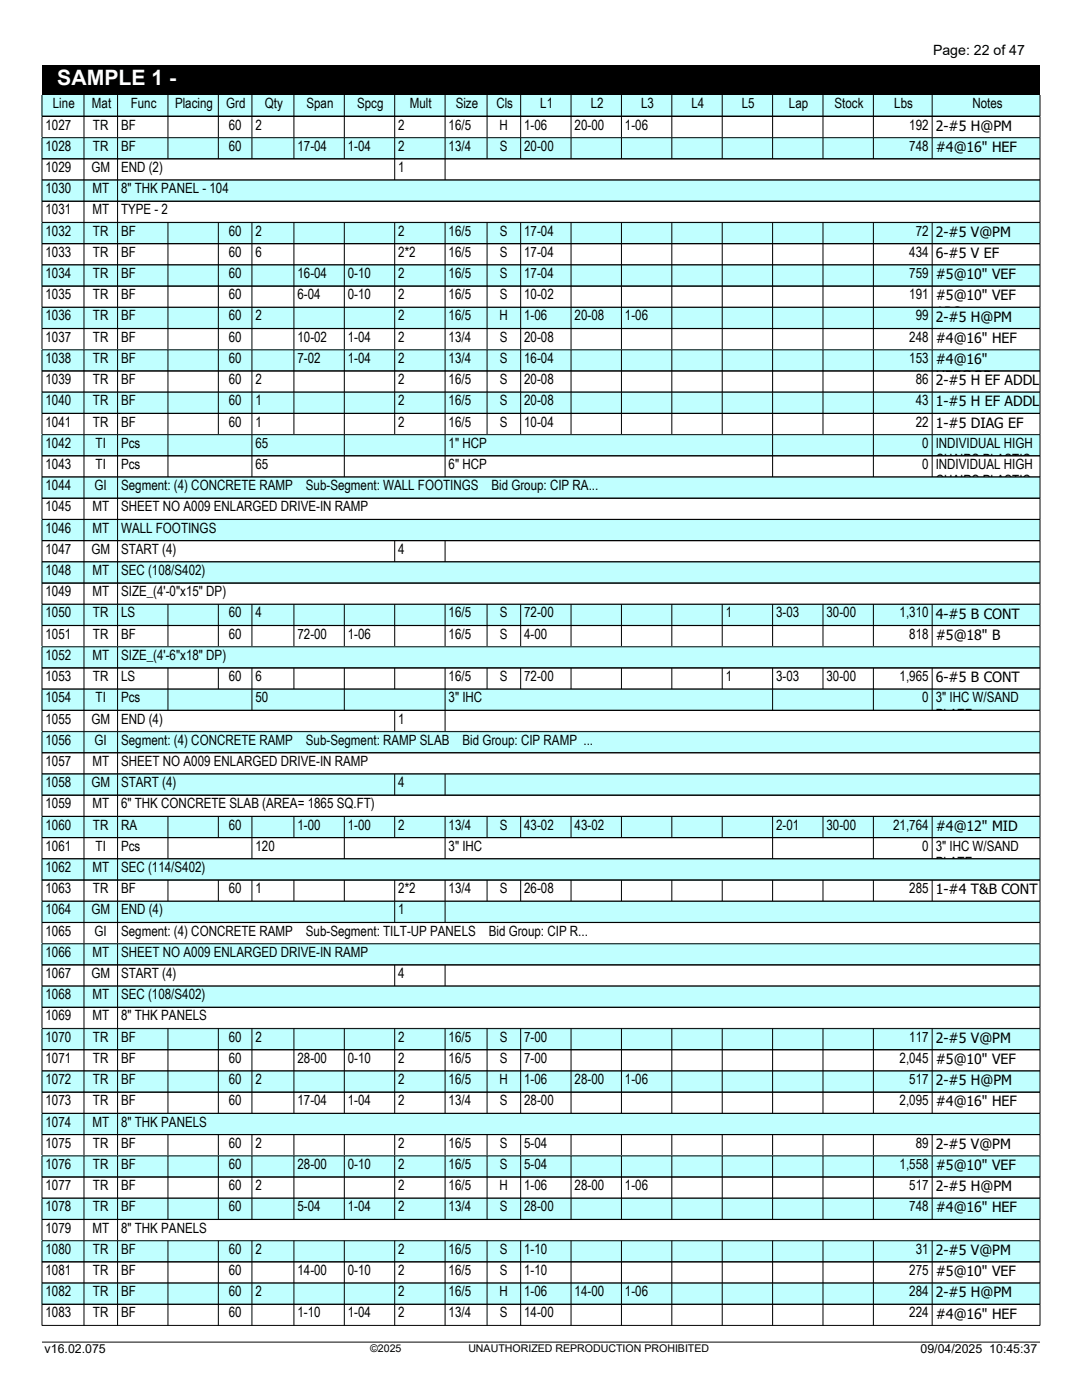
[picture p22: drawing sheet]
<svg xmlns="http://www.w3.org/2000/svg" width="216mm" height="279mm" viewBox="0 0 216 279" stroke-linecap="round" stroke-linejoin="round" font-family="sans-serif">
<defs><g id="words">
<text font-size="4.2" fill="#fff" x="11.4" y="17">SAMPLE 1 -</text>
<g font-size="2.8">
<text x="186.2" y="10.9">Page: 22 of 47</text>
<text x="10.5" y="21.6">Line</text>
<text x="18.3" y="21.6">Mat</text>
<text x="26.1" y="21.6">Func</text>
<text x="34.9" y="21.6">Placing</text>
<text x="45.2" y="21.6">Grd</text>
<text x="52.8" y="21.6">Qty</text>
<text x="61.2" y="21.6">Span</text>
<text x="71.3" y="21.6">Spcg</text>
<text x="81.8" y="21.6">Mult</text>
<text x="90.9" y="21.6">Size</text>
<text x="99" y="21.6">Cls</text>
<text x="107.8" y="21.6">L1</text>
<text x="117.9" y="21.6">L2</text>
<text x="127.9" y="21.6">L3</text>
<text x="138" y="21.6">L4</text>
<text x="148" y="21.6">L5</text>
<text x="157.4" y="21.6">Lap</text>
<text x="166.5" y="21.6">Stock</text>
<text x="178.4" y="21.6">Lbs</text>
<text x="194" y="21.6">Notes</text>
<text x="9.1" y="25.9">1027</text>
<text x="18.6" y="25.9">TR</text>
<text x="24.2" y="25.9">BF</text>
<text x="45.6" y="25.9">60</text>
<text x="51" y="25.9">2</text>
<text x="79.5" y="25.9">2</text>
<text x="89.5" y="25.9">16/5</text>
<text x="99.7" y="25.9">H</text>
<text x="104.6" y="25.9">1-06</text>
<text x="114.7" y="25.9">20-00</text>
<text x="124.7" y="25.9">1-06</text>
<text x="181.4" y="25.9">192</text>
<text x="186.7" y="26.1">2-#5 H@PM</text>
<text x="9.1" y="30.1">1028</text>
<text x="9.1" y="34.3">1029</text>
<text x="18.2" y="34.3">GM</text>
<text x="18.6" y="30.1">TR</text>
<text x="24.2" y="30.1">BF</text>
<text x="24.2" y="34.3">END (2)</text>
<text x="45.6" y="30.1">60</text>
<text x="59.4" y="30.1">17-04</text>
<text x="69.4" y="30.1">1-04</text>
<text x="79.5" y="30.1">2</text>
<text x="79.5" y="34.3">1</text>
<text x="89.5" y="30.1">13/4</text>
<text x="99.8" y="30.1">S</text>
<text x="104.6" y="30.1">20-00</text>
<text x="181.4" y="30.1">748</text>
<text x="186.7" y="30.3">#4@16&quot; HEF</text>
<text x="9.1" y="38.6">1030</text>
<text x="18.4" y="38.6">MT</text>
<text x="24.2" y="38.6">8&quot; THK PANEL - 104</text>
<text x="9.1" y="42.8">1031</text>
<text x="9.1" y="47">1032</text>
<text x="18.4" y="42.8">MT</text>
<text x="18.6" y="47">TR</text>
<text x="24.2" y="42.8">TYPE - 2</text>
<text x="24.2" y="47">BF</text>
<text x="45.6" y="47">60</text>
<text x="51" y="47">2</text>
<text x="79.5" y="47">2</text>
<text x="89.5" y="47">16/5</text>
<text x="99.8" y="47">S</text>
<text x="104.6" y="47">17-04</text>
<text x="182.7" y="47">72</text>
<text x="186.7" y="47.2">2-#5 V@PM</text>
<text x="9.1" y="51.3">1033</text>
<text x="18.6" y="51.3">TR</text>
<text x="24.2" y="51.3">BF</text>
<text x="45.6" y="51.3">60</text>
<text x="51" y="51.3">6</text>
<text x="79.5" y="51.3">2*2</text>
<text x="89.5" y="51.3">16/5</text>
<text x="99.8" y="51.3">S</text>
<text x="104.6" y="51.3">17-04</text>
<text x="181.4" y="51.3">434</text>
<text x="186.7" y="51.5">6-#5 V EF</text>
<text x="9.1" y="55.5">1034</text>
<text x="9.1" y="59.7">1035</text>
<text x="18.6" y="55.5">TR</text>
<text x="18.6" y="59.7">TR</text>
<text x="24.2" y="55.5">BF</text>
<text x="24.2" y="59.7">BF</text>
<text x="45.6" y="55.5">60</text>
<text x="45.6" y="59.7">60</text>
<text x="59.4" y="55.5">16-04</text>
<text x="59.4" y="59.7">6-04</text>
<text x="69.4" y="55.5">0-10</text>
<text x="69.4" y="59.7">0-10</text>
<text x="79.5" y="55.5">2</text>
<text x="79.5" y="59.7">2</text>
<text x="89.5" y="55.5">16/5</text>
<text x="89.5" y="59.7">16/5</text>
<text x="99.8" y="55.5">S</text>
<text x="99.8" y="59.7">S</text>
<text x="104.6" y="55.5">17-04</text>
<text x="104.6" y="59.7">10-02</text>
<text x="181.4" y="55.5">759</text>
<text x="181.4" y="59.7">191</text>
<text x="186.7" y="55.7">#5@10&quot; VEF</text>
<text x="186.7" y="59.9">#5@10&quot; VEF</text>
<text x="9.1" y="64">1036</text>
<text x="18.6" y="64">TR</text>
<text x="24.2" y="64">BF</text>
<text x="45.6" y="64">60</text>
<text x="51" y="64">2</text>
<text x="79.5" y="64">2</text>
<text x="89.5" y="64">16/5</text>
<text x="99.7" y="64">H</text>
<text x="104.6" y="64">1-06</text>
<text x="114.7" y="64">20-08</text>
<text x="124.7" y="64">1-06</text>
<text x="182.7" y="64">99</text>
<text x="186.7" y="63.3">ABO</text>
<text x="186.7" y="64.2">2-#5 H@PM</text>
<text x="9.1" y="68.2">1037</text>
<text x="18.6" y="68.2">TR</text>
<text x="24.2" y="68.2">BF</text>
<text x="45.6" y="68.2">60</text>
<text x="59.4" y="68.2">10-02</text>
<text x="69.4" y="68.2">1-04</text>
<text x="79.5" y="68.2">2</text>
<text x="89.5" y="68.2">13/4</text>
<text x="99.8" y="68.2">S</text>
<text x="104.6" y="68.2">20-08</text>
<text x="181.4" y="68.2">248</text>
<text x="186.7" y="68.4">#4@16&quot; HEF</text>
<text x="9.1" y="72.4">1038</text>
<text x="9.1" y="76.7">1039</text>
<text x="18.6" y="72.4">TR</text>
<text x="18.6" y="76.7">TR</text>
<text x="24.2" y="72.4">BF</text>
<text x="24.2" y="76.7">BF</text>
<text x="45.6" y="72.4">60</text>
<text x="45.6" y="76.7">60</text>
<text x="51" y="76.7">2</text>
<text x="59.4" y="72.4">7-02</text>
<text x="69.4" y="72.4">1-04</text>
<text x="79.5" y="72.4">2</text>
<text x="79.5" y="76.7">2</text>
<text x="89.5" y="72.4">13/4</text>
<text x="89.5" y="76.7">16/5</text>
<text x="99.8" y="72.4">S</text>
<text x="99.8" y="76.7">S</text>
<text x="104.6" y="72.4">16-04</text>
<text x="104.6" y="76.7">20-08</text>
<text x="181.4" y="72.4">153</text>
<text x="182.7" y="76.7">86</text>
<text x="186.7" y="72.6">#4@16&quot;</text>
<text x="186.7" y="76">HEF@OP</text>
<text x="186.7" y="76.9">2-#5 H EF ADDL</text>
<text x="9.1" y="80.9">1040</text>
<text x="18.6" y="80.9">TR</text>
<text x="24.2" y="80.9">BF</text>
<text x="45.6" y="80.9">60</text>
<text x="51" y="80.9">1</text>
<text x="79.5" y="80.9">2</text>
<text x="89.5" y="80.9">16/5</text>
<text x="99.8" y="80.9">S</text>
<text x="104.6" y="80.9">20-08</text>
<text x="182.7" y="80.9">43</text>
<text x="186.7" y="81.1">1-#5 H EF ADDL</text>
<text x="9.1" y="85.1">1041</text>
<text x="9.1" y="89.4">1042</text>
<text x="18.6" y="85.1">TR</text>
<text x="19.1" y="89.4">TI</text>
<text x="24.2" y="85.1">BF</text>
<text x="24.2" y="89.4">Pcs</text>
<text x="45.6" y="85.1">60</text>
<text x="51" y="85.1">1</text>
<text x="51" y="89.4">65</text>
<text x="79.5" y="85.1">2</text>
<text x="89.5" y="85.1">16/5</text>
<text x="89.5" y="89.4">1&quot; HCP</text>
<text x="99.8" y="85.1">S</text>
<text x="104.6" y="85.1">10-04</text>
<text x="182.7" y="85.1">22</text>
<text x="184" y="89.4">0</text>
<text x="186.7" y="85.3">1-#5 DIAG EF</text>
<text x="186.7" y="89.4">INDIVIDUAL HIGH</text>
<text x="9.1" y="93.6">1043</text>
<text x="19.1" y="93.6">TI</text>
<text x="24.2" y="93.6">Pcs</text>
<text x="51" y="93.6">65</text>
<text x="89.5" y="93.6">6&quot; HCP</text>
<text x="184" y="93.6">0</text>
<text x="186.7" y="92.6">CHAIRS PLASTIC</text>
<text x="186.7" y="93.6">INDIVIDUAL HIGH</text>
<text x="9.1" y="97.8">1044</text>
<text x="18.9" y="97.8">GI</text>
<text x="24.2" y="97.8">Segment: (4) CONCRETE RAMP</text>
<text x="61" y="97.8">Sub-Segment: WALL FOOTINGS</text>
<text x="98.1" y="97.8">Bid Group: CIP RA...</text>
<text x="186.7" y="96.8">CHAIRS PLASTIC</text>
<text x="9.1" y="102.1">1045</text>
<text x="9.1" y="106.3">1046</text>
<text x="18.4" y="102.1">MT</text>
<text x="18.4" y="106.3">MT</text>
<text x="24.2" y="102.1">SHEET NO A009 ENLARGED DRIVE-IN RAMP</text>
<text x="24.2" y="106.3">WALL FOOTINGS</text>
<text x="9.1" y="110.5">1047</text>
<text x="18.2" y="110.5">GM</text>
<text x="24.2" y="110.5">START (4)</text>
<text x="79.5" y="110.5">4</text>
<text x="9.1" y="114.8">1048</text>
<text x="9.1" y="119">1049</text>
<text x="18.4" y="114.8">MT</text>
<text x="18.4" y="119">MT</text>
<text x="24.2" y="114.8">SEC (108/S402)</text>
<text x="24.2" y="119">SIZE_(4'-0&quot;x15&quot; DP)</text>
<text x="9.1" y="123.2">1050</text>
<text x="18.6" y="123.2">TR</text>
<text x="24.2" y="123.2">LS</text>
<text x="45.6" y="123.2">60</text>
<text x="51" y="123.2">4</text>
<text x="89.5" y="123.2">16/5</text>
<text x="99.8" y="123.2">S</text>
<text x="104.6" y="123.2">72-00</text>
<text x="144.8" y="123.2">1</text>
<text x="154.9" y="123.2">3-03</text>
<text x="164.9" y="123.2">30-00</text>
<text x="179.5" y="123.2">1,310</text>
<text x="186.7" y="123.4">4-#5 B CONT</text>
<text x="9.1" y="127.5">1051</text>
<text x="9.1" y="131.7">1052</text>
<text x="18.4" y="131.7">MT</text>
<text x="18.6" y="127.5">TR</text>
<text x="24.2" y="127.5">BF</text>
<text x="24.2" y="131.7">SIZE_(4'-6&quot;x18&quot; DP)</text>
<text x="45.6" y="127.5">60</text>
<text x="59.4" y="127.5">72-00</text>
<text x="69.4" y="127.5">1-06</text>
<text x="89.5" y="127.5">16/5</text>
<text x="99.8" y="127.5">S</text>
<text x="104.6" y="127.5">4-00</text>
<text x="181.4" y="127.5">818</text>
<text x="186.7" y="127.7">#5@18&quot; B</text>
<text x="186.7" y="131.1">TRANS</text>
<text x="9.1" y="135.9">1053</text>
<text x="18.6" y="135.9">TR</text>
<text x="24.2" y="135.9">LS</text>
<text x="45.6" y="135.9">60</text>
<text x="51" y="135.9">6</text>
<text x="89.5" y="135.9">16/5</text>
<text x="99.8" y="135.9">S</text>
<text x="104.6" y="135.9">72-00</text>
<text x="144.8" y="135.9">1</text>
<text x="154.9" y="135.9">3-03</text>
<text x="164.9" y="135.9">30-00</text>
<text x="179.5" y="135.9">1,965</text>
<text x="186.7" y="136.1">6-#5 B CONT</text>
<text x="9.1" y="140.2">1054</text>
<text x="19.1" y="140.2">TI</text>
<text x="24.2" y="140.2">Pcs</text>
<text x="51" y="140.2">50</text>
<text x="89.5" y="140.2">3&quot; IHC</text>
<text x="184" y="140.2">0</text>
<text x="186.7" y="140.2">3&quot; IHC W/SAND</text>
<text x="186.7" y="143.4">PLATE</text>
<text x="9.1" y="144.4">1055</text>
<text x="9.1" y="148.6">1056</text>
<text x="18.2" y="144.4">GM</text>
<text x="18.9" y="148.6">GI</text>
<text x="24.2" y="144.4">END (4)</text>
<text x="24.2" y="148.6">Segment: (4) CONCRETE RAMP</text>
<text x="61" y="148.6">Sub-Segment: RAMP SLAB</text>
<text x="79.5" y="144.4">1</text>
<text x="92.3" y="148.6">Bid Group: CIP RAMP ...</text>
<text x="9.1" y="152.9">1057</text>
<text x="18.4" y="152.9">MT</text>
<text x="24.2" y="152.9">SHEET NO A009 ENLARGED DRIVE-IN RAMP</text>
<text x="9.1" y="157.1">1058</text>
<text x="9.1" y="161.3">1059</text>
<text x="18.2" y="157.1">GM</text>
<text x="18.4" y="161.3">MT</text>
<text x="24.2" y="157.1">START (4)</text>
<text x="24.2" y="161.3">6&quot; THK CONCRETE SLAB (AREA= 1865 SQ.FT)</text>
<text x="79.5" y="157.1">4</text>
<text x="9.1" y="165.6">1060</text>
<text x="18.6" y="165.6">TR</text>
<text x="24.2" y="165.6">RA</text>
<text x="45.6" y="165.6">60</text>
<text x="59.4" y="165.6">1-00</text>
<text x="69.4" y="165.6">1-00</text>
<text x="79.5" y="165.6">2</text>
<text x="89.5" y="165.6">13/4</text>
<text x="99.8" y="165.6">S</text>
<text x="104.6" y="165.6">43-02</text>
<text x="114.7" y="165.6">43-02</text>
<text x="154.9" y="165.6">2-01</text>
<text x="164.9" y="165.6">30-00</text>
<text x="178.2" y="165.6">21,764</text>
<text x="186.7" y="165.8">#4@12&quot; MID</text>
<text x="9.1" y="169.8">1061</text>
<text x="19.1" y="169.8">TI</text>
<text x="24.2" y="169.8">Pcs</text>
<text x="51" y="169.8">120</text>
<text x="89.5" y="169.8">3&quot; IHC</text>
<text x="184" y="169.8">0</text>
<text x="186.7" y="169.2">EW</text>
<text x="186.7" y="169.8">3&quot; IHC W/SAND</text>
<text x="186.7" y="173">PLATE</text>
<text x="9.1" y="174">1062</text>
<text x="9.1" y="178.3">1063</text>
<text x="18.4" y="174">MT</text>
<text x="18.6" y="178.3">TR</text>
<text x="24.2" y="174">SEC (114/S402)</text>
<text x="24.2" y="178.3">BF</text>
<text x="45.6" y="178.3">60</text>
<text x="51" y="178.3">1</text>
<text x="79.5" y="178.3">2*2</text>
<text x="89.5" y="178.3">13/4</text>
<text x="99.8" y="178.3">S</text>
<text x="104.6" y="178.3">26-08</text>
<text x="181.4" y="178.3">285</text>
<text x="186.7" y="178.5">1-#4 T&amp;B CONT</text>
<text x="9.1" y="182.5">1064</text>
<text x="18.2" y="182.5">GM</text>
<text x="24.2" y="182.5">END (4)</text>
<text x="79.5" y="182.5">1</text>
<text x="9.1" y="186.7">1065</text>
<text x="9.1" y="191">1066</text>
<text x="18.4" y="191">MT</text>
<text x="18.9" y="186.7">GI</text>
<text x="24.2" y="186.7">Segment: (4) CONCRETE RAMP</text>
<text x="24.2" y="191">SHEET NO A009 ENLARGED DRIVE-IN RAMP</text>
<text x="61" y="186.7">Sub-Segment: TILT-UP PANELS</text>
<text x="97.5" y="186.7">Bid Group: CIP R...</text>
<text x="9.1" y="195.2">1067</text>
<text x="18.2" y="195.2">GM</text>
<text x="24.2" y="195.2">START (4)</text>
<text x="79.5" y="195.2">4</text>
<text x="9.1" y="199.4">1068</text>
<text x="9.1" y="203.7">1069</text>
<text x="18.4" y="199.4">MT</text>
<text x="18.4" y="203.7">MT</text>
<text x="24.2" y="199.4">SEC (108/S402)</text>
<text x="24.2" y="203.7">8&quot; THK PANELS</text>
<text x="9.1" y="207.9">1070</text>
<text x="18.6" y="207.9">TR</text>
<text x="24.2" y="207.9">BF</text>
<text x="45.6" y="207.9">60</text>
<text x="51" y="207.9">2</text>
<text x="79.5" y="207.9">2</text>
<text x="89.5" y="207.9">16/5</text>
<text x="99.8" y="207.9">S</text>
<text x="104.6" y="207.9">7-00</text>
<text x="181.4" y="207.9">117</text>
<text x="186.7" y="208.1">2-#5 V@PM</text>
<text x="9.1" y="212.1">1071</text>
<text x="18.6" y="212.1">TR</text>
<text x="24.2" y="212.1">BF</text>
<text x="45.6" y="212.1">60</text>
<text x="59.4" y="212.1">28-00</text>
<text x="69.4" y="212.1">0-10</text>
<text x="79.5" y="212.1">2</text>
<text x="89.5" y="212.1">16/5</text>
<text x="99.8" y="212.1">S</text>
<text x="104.6" y="212.1">7-00</text>
<text x="179.5" y="212.1">2,045</text>
<text x="186.7" y="212.3">#5@10&quot; VEF</text>
<text x="9.1" y="216.4">1072</text>
<text x="9.1" y="220.6">1073</text>
<text x="18.6" y="216.4">TR</text>
<text x="18.6" y="220.6">TR</text>
<text x="24.2" y="216.4">BF</text>
<text x="24.2" y="220.6">BF</text>
<text x="45.6" y="216.4">60</text>
<text x="45.6" y="220.6">60</text>
<text x="51" y="216.4">2</text>
<text x="59.4" y="220.6">17-04</text>
<text x="69.4" y="220.6">1-04</text>
<text x="79.5" y="216.4">2</text>
<text x="79.5" y="220.6">2</text>
<text x="89.5" y="216.4">16/5</text>
<text x="89.5" y="220.6">13/4</text>
<text x="99.7" y="216.4">H</text>
<text x="99.8" y="220.6">S</text>
<text x="104.6" y="216.4">1-06</text>
<text x="104.6" y="220.6">28-00</text>
<text x="114.7" y="216.4">28-00</text>
<text x="124.7" y="216.4">1-06</text>
<text x="179.5" y="220.6">2,095</text>
<text x="181.4" y="216.4">517</text>
<text x="186.7" y="216.6">2-#5 H@PM</text>
<text x="186.7" y="220.8">#4@16&quot; HEF</text>
<text x="9.1" y="224.8">1074</text>
<text x="18.4" y="224.8">MT</text>
<text x="24.2" y="224.8">8&quot; THK PANELS</text>
<text x="9.1" y="229.1">1075</text>
<text x="9.1" y="233.3">1076</text>
<text x="18.6" y="229.1">TR</text>
<text x="18.6" y="233.3">TR</text>
<text x="24.2" y="229.1">BF</text>
<text x="24.2" y="233.3">BF</text>
<text x="45.6" y="229.1">60</text>
<text x="45.6" y="233.3">60</text>
<text x="51" y="229.1">2</text>
<text x="59.4" y="233.3">28-00</text>
<text x="69.4" y="233.3">0-10</text>
<text x="79.5" y="229.1">2</text>
<text x="79.5" y="233.3">2</text>
<text x="89.5" y="229.1">16/5</text>
<text x="89.5" y="233.3">16/5</text>
<text x="99.8" y="229.1">S</text>
<text x="99.8" y="233.3">S</text>
<text x="104.6" y="229.1">5-04</text>
<text x="104.6" y="233.3">5-04</text>
<text x="179.5" y="233.3">1,558</text>
<text x="182.7" y="229.1">89</text>
<text x="186.7" y="229.3">2-#5 V@PM</text>
<text x="186.7" y="233.5">#5@10&quot; VEF</text>
<text x="9.1" y="237.5">1077</text>
<text x="18.6" y="237.5">TR</text>
<text x="24.2" y="237.5">BF</text>
<text x="45.6" y="237.5">60</text>
<text x="51" y="237.5">2</text>
<text x="79.5" y="237.5">2</text>
<text x="89.5" y="237.5">16/5</text>
<text x="99.7" y="237.5">H</text>
<text x="104.6" y="237.5">1-06</text>
<text x="114.7" y="237.5">28-00</text>
<text x="124.7" y="237.5">1-06</text>
<text x="181.4" y="237.5">517</text>
<text x="186.7" y="237.7">2-#5 H@PM</text>
<text x="9.1" y="241.8">1078</text>
<text x="9.1" y="246">1079</text>
<text x="18.4" y="246">MT</text>
<text x="18.6" y="241.8">TR</text>
<text x="24.2" y="241.8">BF</text>
<text x="24.2" y="246">8&quot; THK PANELS</text>
<text x="45.6" y="241.8">60</text>
<text x="59.4" y="241.8">5-04</text>
<text x="69.4" y="241.8">1-04</text>
<text x="79.5" y="241.8">2</text>
<text x="89.5" y="241.8">13/4</text>
<text x="99.8" y="241.8">S</text>
<text x="104.6" y="241.8">28-00</text>
<text x="181.4" y="241.8">748</text>
<text x="186.7" y="242">#4@16&quot; HEF</text>
<text x="9.1" y="250.2">1080</text>
<text x="18.6" y="250.2">TR</text>
<text x="24.2" y="250.2">BF</text>
<text x="45.6" y="250.2">60</text>
<text x="51" y="250.2">2</text>
<text x="79.5" y="250.2">2</text>
<text x="89.5" y="250.2">16/5</text>
<text x="99.8" y="250.2">S</text>
<text x="104.6" y="250.2">1-10</text>
<text x="182.7" y="250.2">31</text>
<text x="186.7" y="250.4">2-#5 V@PM</text>
<text x="9.1" y="254.5">1081</text>
<text x="18.6" y="254.5">TR</text>
<text x="24.2" y="254.5">BF</text>
<text x="45.6" y="254.5">60</text>
<text x="59.4" y="254.5">14-00</text>
<text x="69.4" y="254.5">0-10</text>
<text x="79.5" y="254.5">2</text>
<text x="89.5" y="254.5">16/5</text>
<text x="99.8" y="254.5">S</text>
<text x="104.6" y="254.5">1-10</text>
<text x="181.4" y="254.5">275</text>
<text x="186.7" y="254.7">#5@10&quot; VEF</text>
<text x="9.1" y="258.7">1082</text>
<text x="9.1" y="262.9">1083</text>
<text x="18.6" y="258.7">TR</text>
<text x="18.6" y="262.9">TR</text>
<text x="24.2" y="258.7">BF</text>
<text x="24.2" y="262.9">BF</text>
<text x="45.6" y="258.7">60</text>
<text x="45.6" y="262.9">60</text>
<text x="51" y="258.7">2</text>
<text x="59.4" y="262.9">1-10</text>
<text x="69.4" y="262.9">1-04</text>
<text x="79.5" y="258.7">2</text>
<text x="79.5" y="262.9">2</text>
<text x="89.5" y="258.7">16/5</text>
<text x="89.5" y="262.9">13/4</text>
<text x="99.7" y="258.7">H</text>
<text x="99.8" y="262.9">S</text>
<text x="104.6" y="258.7">1-06</text>
<text x="104.6" y="262.9">14-00</text>
<text x="114.7" y="258.7">14-00</text>
<text x="124.7" y="258.7">1-06</text>
<text x="181.4" y="258.7">284</text>
<text x="181.4" y="262.9">224</text>
<text x="186.7" y="258.9">2-#5 H@PM</text>
<text x="186.7" y="263.1">#4@16&quot; HEF</text>
</g>
<g font-size="2.5">
<text x="8.9" y="270.1">v16.02.075</text>
<text x="183.7" y="270.1">09/04/2025 10:45:37</text>
</g>
<g font-size="2.1">
<text x="73.9" y="269.8">©2025</text>
<text x="93.5" y="269.8">UNAUTHORIZED REPRODUCTION PROHIBITED</text>
</g>
</g></defs>
<path d="M8.4 19h199.1v4.2h-199.1z" fill="#c0ffff"/>
<g fill="none" stroke="#000" stroke-width=".2">
<path d="M8.4 19v4.2M16.8 19v4.2M23.5 19v4.2M33.5 19v4.2M43.6 19v4.2M50.3 19v4.2M58.6 19v4.2M68.7 19v4.2M78.8 19v4.2M88.8 19v4.2M97.2 19v4.2M103.9 19v4.2"/>
<path d="M113.9 19v4.2M124 19v4.2M134.1 19v4.2M144.1 19v4.2M154.2 19v4.2M164.2 19v4.2M174.3 19v4.2M186 19v4.2M207.5 19v4.2M8.4 23.2h199.1M8.4 27.5v-4.3h199.1v4.3M8.4 27.4h199.1"/>
<path d="M16.8 23.2v4.3M23.5 23.2v4.3M33.5 23.2v4.3M43.6 23.2v4.3M50.3 23.2v4.3M58.6 23.2v4.3M68.7 23.2v4.3M78.8 23.2v4.3M88.8 23.2v4.3M97.2 23.2v4.3M103.9 23.2v4.3M113.9 23.2v4.3"/>
<path d="M124 23.2v4.3M134.1 23.2v4.3M144.1 23.2v4.3M154.2 23.2v4.3M164.2 23.2v4.3M174.3 23.2v4.3M186 23.2v4.3"/>
</g>
<path d="M8.4 27.5h199.1v4.2h-199.1z" fill="#c0ffff"/>
<g fill="none" stroke="#000" stroke-width=".2">
<path d="M8.4 35.9v-8.4h199.1v8.4M8.4 31.7h199.1M8.4 35.9h199.1M16.8 27.5v8.4M23.5 27.5v8.4M33.5 27.5v4.2M43.6 27.5v4.2M50.3 27.5v4.2M58.6 27.5v4.2M68.7 27.5v4.2M78.8 27.5v8.4M88.8 27.5v8.4"/>
<path d="M97.2 27.5v4.2M103.9 27.5v4.2M113.9 27.5v4.2M124 27.5v4.2M134.1 27.5v4.2M144.1 27.5v4.2M154.2 27.5v4.2M164.2 27.5v4.2M174.3 27.5v4.2M186 27.5v4.2"/>
</g>
<path d="M8.4 35.9h199.1v4.3h-199.1z" fill="#c0ffff"/>
<path d="M8.4 35.9h199.1v8.5h-199.1zM16.8 35.9v8.5M23.5 35.9v8.5M8.4 40.1h199.1" fill="none" stroke="#000" stroke-width=".2"/>
<path d="M8.4 44.4h199.1v4.2h-199.1z" fill="#c0ffff"/>
<g fill="none" stroke="#000" stroke-width=".2">
<path d="M8.4 52.9v-8.5h199.1v8.5M8.4 48.6h199.1M8.4 52.8h199.1M16.8 44.4v8.5M23.5 44.4v8.5M33.5 44.4v8.5M43.6 44.4v8.5M50.3 44.4v8.5M58.6 44.4v8.5M68.7 44.4v8.5M78.8 44.4v8.5M88.8 44.4v8.5"/>
<path d="M97.2 44.4v8.5M103.9 44.4v8.5M113.9 44.4v8.5M124 44.4v8.5M134.1 44.4v8.5M144.1 44.4v8.5M154.2 44.4v8.5M164.2 44.4v8.5M174.3 44.4v8.5M186 44.4v8.5"/>
</g>
<path d="M8.4 52.9h199.1v4.2h-199.1z" fill="#c0ffff"/>
<g fill="none" stroke="#000" stroke-width=".2">
<path d="M8.4 57.1h199.1M16.8 52.9v8.4M23.5 52.9v8.4M33.5 52.9v8.4M43.6 52.9v8.4M50.3 52.9v8.4M58.6 52.9v8.4M68.7 52.9v8.4M78.8 52.9v8.4M88.8 52.9v8.4M97.2 52.9v8.4M103.9 52.9v8.4"/>
<path d="M113.9 52.9v8.4M124 52.9v8.4M134.1 52.9v8.4M144.1 52.9v8.4M154.2 52.9v8.4M164.2 52.9v8.4M174.3 52.9v8.4M186 52.9v8.4M8.4 61.3v-8.4h199.1v8.4M8.4 61.3h199.1"/>
</g>
<path d="M8.4 61.3h199.1v4.3h-199.1z" fill="#c0ffff"/>
<g fill="none" stroke="#000" stroke-width=".2">
<path d="M8.4 69.8v-8.5h199.1v8.5M8.4 65.5h199.1M8.4 65.6h199.1M8.4 69.8h199.1M16.8 61.3v8.5M23.5 61.3v8.5M33.5 61.3v8.5M43.6 61.3v8.5M50.3 61.3v8.5M58.6 61.3v8.5M68.7 61.3v8.5M78.8 61.3v8.5"/>
<path d="M88.8 61.3v8.5M97.2 61.3v8.5M103.9 61.3v8.5M113.9 61.3v8.5M124 61.3v8.5M134.1 61.3v8.5M144.1 61.3v8.5M154.2 61.3v8.5M164.2 61.3v8.5M174.3 61.3v8.5M186 61.3v8.5"/>
</g>
<path d="M8.4 69.8h199.1v4.2h-199.1z" fill="#c0ffff"/>
<g fill="none" stroke="#000" stroke-width=".2">
<path d="M8.4 69.8h199.1v8.5l-199.1-.1zM8.4 74h199.1M16.8 69.8v8.5M23.5 69.8v8.5M33.5 69.8v8.5M43.6 69.8v8.5M50.3 69.8v8.5M58.6 69.8v8.5M68.7 69.8v8.5M78.8 69.8v8.5M88.8 69.8v8.5M97.2 69.8v8.5"/>
<path d="M103.9 69.8v8.5M113.9 69.8v8.5M124 69.8v8.5M134.1 69.8v8.5M144.1 69.8v8.5M154.2 69.8v8.5M164.2 69.8v8.5M174.3 69.8v8.5M186 69.8v8.5"/>
</g>
<path d="M8.4 78.3h199.1v4.2h-199.1z" fill="#c0ffff"/>
<g fill="none" stroke="#000" stroke-width=".2">
<path d="M16.8 78.3v8.4M23.5 78.3v8.4M33.5 78.3v8.4M43.6 78.3v8.4M50.3 78.3v8.4M58.6 78.3v8.4M68.7 78.3v8.4M78.8 78.3v8.4M88.8 78.3v8.4M97.2 78.3v8.4M103.9 78.3v8.4M113.9 78.3v8.4"/>
<path d="M124 78.3v8.4M134.1 78.3v8.4M144.1 78.3v8.4M154.2 78.3v8.4M164.2 78.3v8.4M174.3 78.3v8.4M186 78.3v8.4M8.4 86.7v-8.4h199.1v8.4M8.4 82.5h199.1M8.4 86.7h199.1"/>
</g>
<path d="M8.4 86.7h199.1v4.3h-199.1z" fill="#c0ffff"/>
<g fill="none" stroke="#000" stroke-width=".2">
<path d="M8.4 95.2v-8.5h199.1v8.5M8.4 90.9h199.1M8.4 91h199.1M8.4 95.2h199.1M16.8 86.7v8.5M23.5 86.7v8.5M33.5 86.7v8.5M50.3 86.7v8.5M68.7 86.7v8.5M88.8 86.7v8.5M154.2 86.7v8.5M174.3 86.7v8.5"/>
<path d="M186 86.7v8.5"/>
</g>
<path d="M8.4 95.2h199.1v4.2h-199.1z" fill="#c0ffff"/>
<path d="M8.4 95.2h199.1v8.5l-199.1-.1zM8.4 99.4h199.1M16.8 95.2v8.5M23.5 95.2v8.5" fill="none" stroke="#000" stroke-width=".2"/>
<path d="M8.4 103.7h199.1v4.2h-199.1z" fill="#c0ffff"/>
<path d="M8.4 112.1v-8.4h199.1v8.4M8.4 107.9h199.1M8.4 112.1h199.1M16.8 103.7v8.4M23.5 103.7v8.4M78.8 107.9v4.2M88.8 107.9v4.2" fill="none" stroke="#000" stroke-width=".2"/>
<path d="M8.4 112.1h199.1v4.3h-199.1z" fill="#c0ffff"/>
<path d="M8.4 116.3h199.1M8.4 116.4h199.1M16.8 112.1v8.5M23.5 112.1v8.5M8.4 120.6v-8.5h199.1v8.5M8.4 120.6h199.1" fill="none" stroke="#000" stroke-width=".2"/>
<path d="M8.4 120.6h199.1v4.2h-199.1z" fill="#c0ffff"/>
<g fill="none" stroke="#000" stroke-width=".2">
<path d="M8.4 129.1v-8.5h199.1v8.5M8.4 124.8h199.1M8.4 129h199.1M16.8 120.6v8.5M23.5 120.6v8.5M33.5 120.6v8.5M43.6 120.6v8.5M50.3 120.6v8.5M58.6 120.6v8.5M68.7 120.6v8.5M78.8 120.6v8.5M88.8 120.6v8.5"/>
<path d="M97.2 120.6v8.5M103.9 120.6v8.5M113.9 120.6v8.5M124 120.6v8.5M134.1 120.6v8.5M144.1 120.6v8.5M154.2 120.6v8.5M164.2 120.6v8.5M174.3 120.6v8.5M186 120.6v8.5"/>
</g>
<path d="M8.4 129.1h199.1v4.2h-199.1z" fill="#c0ffff"/>
<g fill="none" stroke="#000" stroke-width=".2">
<path d="M8.4 129.1h199.1v8.4h-199.1zM8.4 133.3h199.1M16.8 129.1v8.4M23.5 129.1v8.4M33.5 133.3v4.2M43.6 133.3v4.2M50.3 133.3v4.2M58.6 133.3v4.2M68.7 133.3v4.2M78.8 133.3v4.2M88.8 133.3v4.2M97.2 133.3v4.2"/>
<path d="M103.9 133.3v4.2M113.9 133.3v4.2M124 133.3v4.2M134.1 133.3v4.2M144.1 133.3v4.2M154.2 133.3v4.2M164.2 133.3v4.2M174.3 133.3v4.2M186 133.3v4.2"/>
</g>
<path d="M8.4 137.5h199.1v4.3h-199.1z" fill="#c0ffff"/>
<g fill="none" stroke="#000" stroke-width=".2">
<path d="M16.8 137.5v8.5M23.5 137.5v8.5M33.5 137.5v4.3M50.3 137.5v4.3M68.7 137.5v4.3M88.8 137.5v8.5M154.2 137.5v4.3M174.3 137.5v4.3M186 137.5v4.3M8.4 146v-8.5h199.1v8.5M8.4 141.7h199.1M8.4 141.8h199.1"/>
<path d="M8.4 146h199.1M78.8 141.8v4.2"/>
</g>
<path d="M8.4 146h199.1v4.2h-199.1z" fill="#c0ffff"/>
<path d="M8.4 154.5v-8.5h199.1v8.5M8.4 150.2h199.1M8.4 154.4h199.1M16.8 146v8.5M23.5 146v8.5" fill="none" stroke="#000" stroke-width=".2"/>
<path d="M8.4 154.5h199.1v4.2h-199.1z" fill="#c0ffff"/>
<path d="M8.4 158.7h199.1M16.8 154.5v8.4M23.5 154.5v8.4M78.8 154.5v4.2M88.8 154.5v4.2M8.4 162.9v-8.4h199.1v8.4M8.4 162.9h199.1" fill="none" stroke="#000" stroke-width=".2"/>
<path d="M8.4 162.9h199.1v4.3h-199.1z" fill="#c0ffff"/>
<g fill="none" stroke="#000" stroke-width=".2">
<path d="M8.4 162.9h199.1v8.5h-199.1zM8.4 167.1h199.1M16.8 162.9v8.5M23.5 162.9v8.5M33.5 162.9v8.5M43.6 162.9v4.3M50.3 162.9v8.5M58.6 162.9v4.3M68.7 162.9v8.5M78.8 162.9v4.3M88.8 162.9v8.5M97.2 162.9v4.3"/>
<path d="M103.9 162.9v4.3M113.9 162.9v4.3M124 162.9v4.3M134.1 162.9v4.3M144.1 162.9v4.3M154.2 162.9v8.5M164.2 162.9v4.3M174.3 162.9v8.5M186 162.9v8.5"/>
</g>
<path d="M8.4 171.4h199.1v4.2h-199.1z" fill="#c0ffff"/>
<g fill="none" stroke="#000" stroke-width=".2">
<path d="M8.4 179.9v-8.5h199.1v8.5M8.4 175.6h199.1M8.4 179.8h199.1M16.8 171.4v8.5M23.5 171.4v8.5M33.5 175.6v4.3M43.6 175.6v4.3M50.3 175.6v4.3M58.6 175.6v4.3M68.7 175.6v4.3M78.8 175.6v4.3M88.8 175.6v4.3"/>
<path d="M97.2 175.6v4.3M103.9 175.6v4.3M113.9 175.6v4.3M124 175.6v4.3M134.1 175.6v4.3M144.1 175.6v4.3M154.2 175.6v4.3M164.2 175.6v4.3M174.3 175.6v4.3M186 175.6v4.3"/>
</g>
<path d="M8.4 179.9h199.1v4.2h-199.1z" fill="#c0ffff"/>
<path d="M16.8 179.9v8.4M23.5 179.9v8.4M78.8 179.9v4.2M88.8 179.9v4.2M8.4 188.3v-8.4h199.1v8.4M8.4 184.1h199.1M8.4 188.3h199.1" fill="none" stroke="#000" stroke-width=".2"/>
<path d="M8.4 188.3h199.1v4.3h-199.1z" fill="#c0ffff"/>
<path d="M8.4 188.3h199.1v8.5h-199.1zM8.4 192.5h199.1M8.4 192.6h199.1M16.8 188.3v8.5M23.5 188.3v8.5M78.8 192.6v4.2M88.8 192.6v4.2" fill="none" stroke="#000" stroke-width=".2"/>
<path d="M8.4 196.8h199.1v4.2h-199.1z" fill="#c0ffff"/>
<path d="M16.8 196.8v8.5M23.5 196.8v8.5M8.4 205.3v-8.5h199.1v8.5M8.4 201h199.1M8.4 205.2h199.1" fill="none" stroke="#000" stroke-width=".2"/>
<path d="M8.4 205.3h199.1v4.2h-199.1z" fill="#c0ffff"/>
<g fill="none" stroke="#000" stroke-width=".2">
<path d="M8.4 213.7v-8.4h199.1v8.4M8.4 209.5h199.1M8.4 213.7h199.1M16.8 205.3v8.4M23.5 205.3v8.4M33.5 205.3v8.4M43.6 205.3v8.4M50.3 205.3v8.4M58.6 205.3v8.4M68.7 205.3v8.4M78.8 205.3v8.4M88.8 205.3v8.4"/>
<path d="M97.2 205.3v8.4M103.9 205.3v8.4M113.9 205.3v8.4M124 205.3v8.4M134.1 205.3v8.4M144.1 205.3v8.4M154.2 205.3v8.4M164.2 205.3v8.4M174.3 205.3v8.4M186 205.3v8.4"/>
</g>
<path d="M8.4 213.7h199.1v4.3h-199.1z" fill="#c0ffff"/>
<g fill="none" stroke="#000" stroke-width=".2">
<path d="M8.4 217.9h199.1M8.4 218h199.1M16.8 213.7v8.5M23.5 213.7v8.5M33.5 213.7v8.5M43.6 213.7v8.5M50.3 213.7v8.5M58.6 213.7v8.5M68.7 213.7v8.5M78.8 213.7v8.5M88.8 213.7v8.5M97.2 213.7v8.5"/>
<path d="M103.9 213.7v8.5M113.9 213.7v8.5M124 213.7v8.5M134.1 213.7v8.5M144.1 213.7v8.5M154.2 213.7v8.5M164.2 213.7v8.5M174.3 213.7v8.5M186 213.7v8.5M8.4 222.2v-8.5h199.1v8.5M8.4 222.2h199.1"/>
</g>
<path d="M8.4 222.2h199.1v4.2h-199.1z" fill="#c0ffff"/>
<g fill="none" stroke="#000" stroke-width=".2">
<path d="M8.4 222.2h199.1v8.5l-199.1-.1zM8.4 226.4h199.1M16.8 222.2v8.5M23.5 222.2v8.5M33.5 226.4v4.3M43.6 226.4v4.3M50.3 226.4v4.3M58.6 226.4v4.3M68.7 226.4v4.3M78.8 226.4v4.3M88.8 226.4v4.3M97.2 226.4v4.3"/>
<path d="M103.9 226.4v4.3M113.9 226.4v4.3M124 226.4v4.3M134.1 226.4v4.3M144.1 226.4v4.3M154.2 226.4v4.3M164.2 226.4v4.3M174.3 226.4v4.3M186 226.4v4.3"/>
</g>
<path d="M8.4 230.7h199.1v4.2h-199.1z" fill="#c0ffff"/>
<g fill="none" stroke="#000" stroke-width=".2">
<path d="M8.4 239.1v-8.4h199.1v8.4M8.4 234.9h199.1M8.4 239.1h199.1M16.8 230.7v8.4M23.5 230.7v8.4M33.5 230.7v8.4M43.6 230.7v8.4M50.3 230.7v8.4M58.6 230.7v8.4M68.7 230.7v8.4M78.8 230.7v8.4M88.8 230.7v8.4"/>
<path d="M97.2 230.7v8.4M103.9 230.7v8.4M113.9 230.7v8.4M124 230.7v8.4M134.1 230.7v8.4M144.1 230.7v8.4M154.2 230.7v8.4M164.2 230.7v8.4M174.3 230.7v8.4M186 230.7v8.4"/>
</g>
<path d="M8.4 239.1h199.1v4.3h-199.1z" fill="#c0ffff"/>
<g fill="none" stroke="#000" stroke-width=".2">
<path d="M16.8 239.1v8.5M23.5 239.1v8.5M33.5 239.1v4.3M43.6 239.1v4.3M50.3 239.1v4.3M58.6 239.1v4.3M68.7 239.1v4.3M78.8 239.1v4.3M88.8 239.1v4.3M97.2 239.1v4.3M103.9 239.1v4.3M113.9 239.1v4.3"/>
<path d="M124 239.1v4.3M134.1 239.1v4.3M144.1 239.1v4.3M154.2 239.1v4.3M164.2 239.1v4.3M174.3 239.1v4.3M186 239.1v4.3M8.4 247.6v-8.5h199.1v8.5M8.4 243.3h199.1M8.4 243.4h199.1M8.4 247.6h199.1"/>
</g>
<path d="M8.4 247.6h199.1v4.2h-199.1z" fill="#c0ffff"/>
<g fill="none" stroke="#000" stroke-width=".2">
<path d="M8.4 247.6h199.1v8.5l-199.1-.1zM8.4 251.8h199.1M16.8 247.6v8.5M23.5 247.6v8.5M33.5 247.6v8.5M43.6 247.6v8.5M50.3 247.6v8.5M58.6 247.6v8.5M68.7 247.6v8.5M78.8 247.6v8.5M88.8 247.6v8.5M97.2 247.6v8.5"/>
<path d="M103.9 247.6v8.5M113.9 247.6v8.5M124 247.6v8.5M134.1 247.6v8.5M144.1 247.6v8.5M154.2 247.6v8.5M164.2 247.6v8.5M174.3 247.6v8.5M186 247.6v8.5"/>
</g>
<path d="M8.4 256.1h199.1v4.2h-199.1z" fill="#c0ffff"/>
<g fill="none" stroke="#000" stroke-width=".2">
<path d="M8.4 256.1h199.1v8.4h-199.1zM16.8 256.1v8.4M23.5 256.1v8.4M33.5 256.1v8.4M43.6 256.1v8.4M50.3 256.1v8.4M58.6 256.1v8.4M68.7 256.1v8.4M78.8 256.1v8.4M88.8 256.1v8.4M97.2 256.1v8.4M103.9 256.1v8.4"/>
<path d="M113.9 256.1v8.4M124 256.1v8.4M134.1 256.1v8.4M144.1 256.1v8.4M154.2 256.1v8.4M164.2 256.1v8.4M174.3 256.1v8.4M186 256.1v8.4M8.4 260.3h199.1M8.4 267.8h199.1"/>
</g>
<path d="M8.4 13.1h146.2v5.9h-146.2zM154.6 13.1h52.9v5.9h-52.9z" fill="#000"/>
<use href="#words"/>
</svg>
